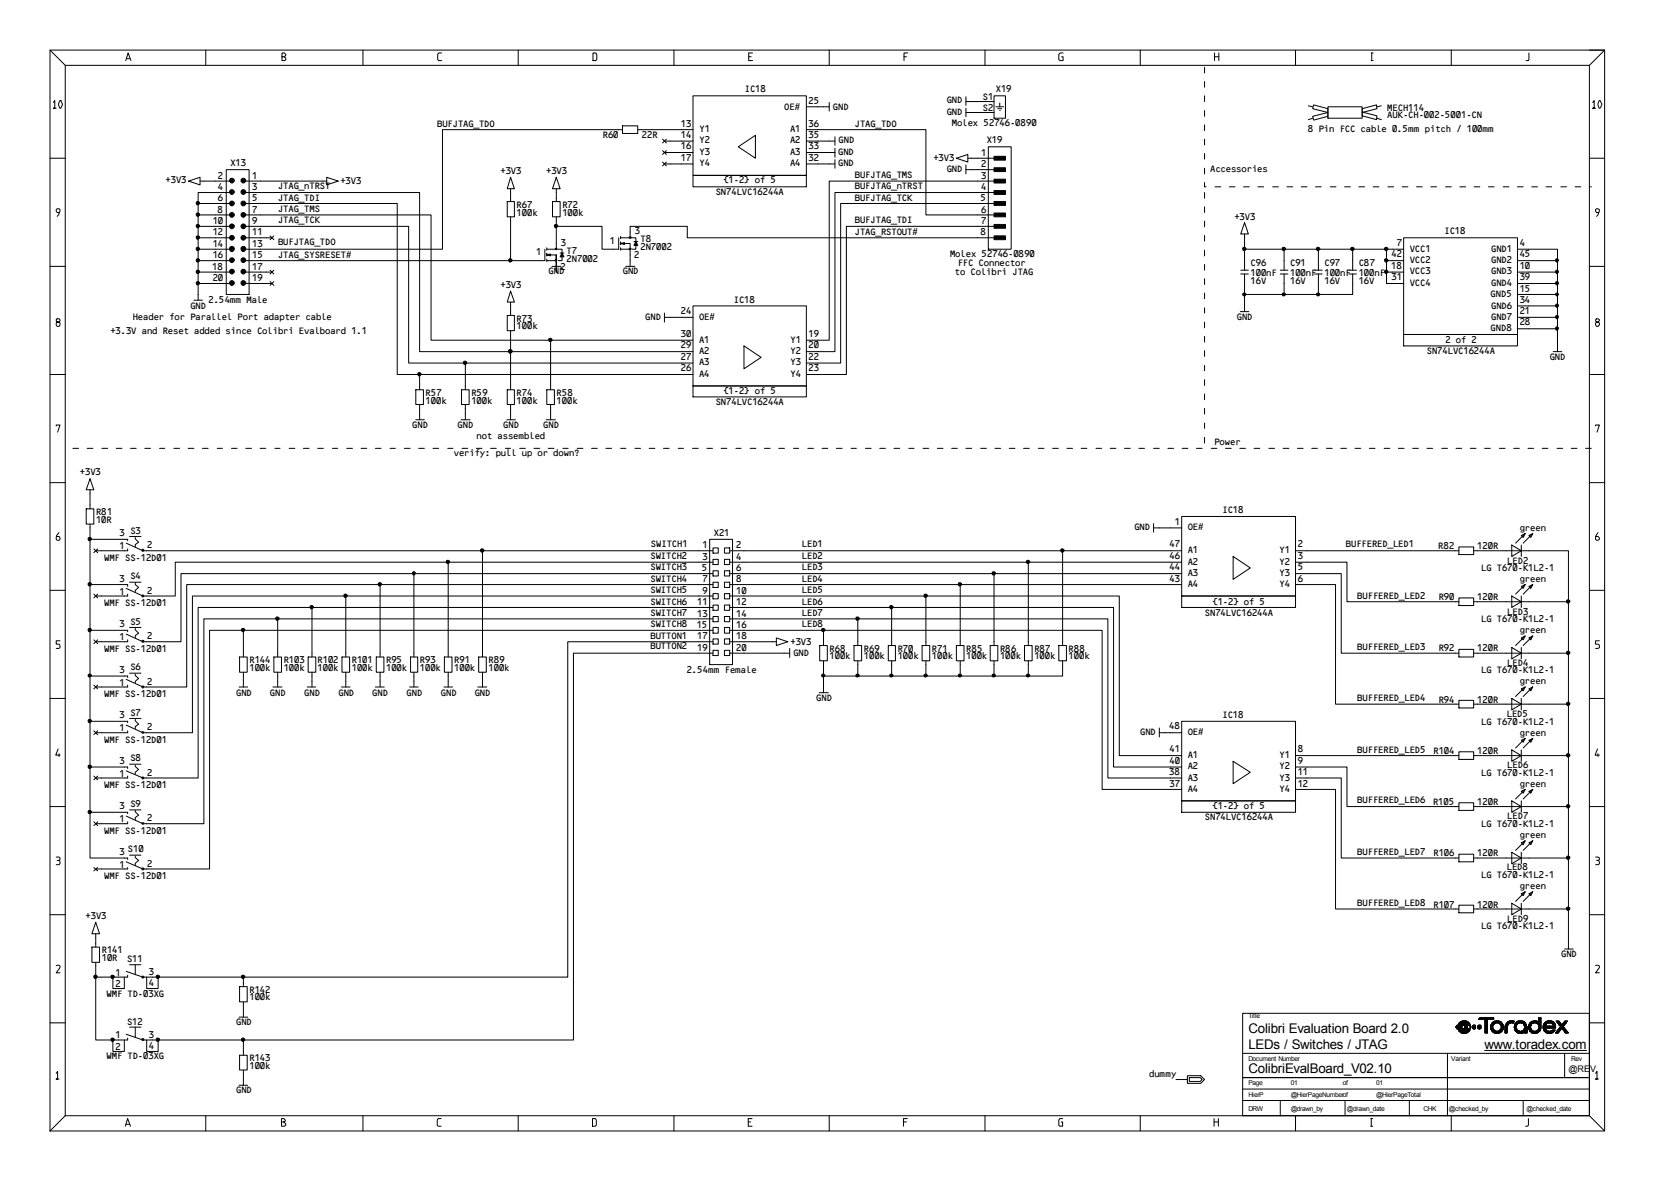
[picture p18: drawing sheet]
<svg xmlns="http://www.w3.org/2000/svg" width="297mm" height="210mm" viewBox="0 0 297 210" stroke-linecap="round" stroke-linejoin="round" font-family="sans-serif">
<defs><g id="words">
<g font-size="2.4">
<text x="221.9" y="183.7">Colibri Evaluation Board 2.0</text>
<text x="221.9" y="190.7">ColibriEvalBoard_V02.10</text>
<text x="221.9" y="186.4">LEDs / Switches / JTAG</text>
<text x="222" y="186.4">.</text>
<text x="263.9" y="186.5">www.toradex.com</text>
</g>
<g font-size="1.8">
<text x="132.3" y="16.4">IC18</text>
<text x="174.7" y="17.7">S1</text>
<text x="177" y="16.4">X19</text>
<text x="77.6" y="22.5">BUFJTAG_TDO</text>
<text x="121" y="22.5">13</text>
<text x="124.3" y="23.5">Y1</text>
<text x="139.4" y="19.5">OE#</text>
<text x="140.4" y="23.5">A1</text>
<text x="143.7" y="22.5">36</text>
<text x="143.7" y="18.5">25</text>
<text x="148" y="19.5">GND</text>
<text x="151.9" y="22.5">JTAG_TDO</text>
<text x="168.2" y="18.4">GND</text>
<text x="168.2" y="20.4">GND</text>
<text x="169.2" y="22.5">Molex 52746-0890</text>
<text x="174.7" y="19.7">S2</text>
<text x="232.4" y="23.5">8 Pin FCC cable 0.5mm pitch / 100mm</text>
<text x="246.5" y="19.7">MECH114</text>
<text x="246.5" y="21">AUK-CH-002-5001-CN</text>
<text x="40.9" y="29.5">X13</text>
<text x="107.1" y="24.5">R60</text>
<text x="114" y="24.5">22R</text>
<text x="121" y="28.5">17</text>
<text x="121" y="26.5">16</text>
<text x="121" y="24.5">14</text>
<text x="124.3" y="29.6">Y4</text>
<text x="124.3" y="27.5">Y3</text>
<text x="124.3" y="25.5">Y2</text>
<text x="140.4" y="29.6">A4</text>
<text x="140.4" y="27.5">A3</text>
<text x="140.4" y="25.5">A2</text>
<text x="143.7" y="28.5">32</text>
<text x="143.7" y="26.5">33</text>
<text x="143.7" y="24.5">35</text>
<text x="148.9" y="27.5">GND</text>
<text x="148.9" y="29.6">GND</text>
<text x="149" y="25.5">GND</text>
<text x="165.9" y="28.5">+3V3</text>
<text x="174.3" y="27.7">1</text>
<text x="174.3" y="29.7">2</text>
<text x="175.3" y="25.5">X19</text>
<text x="29.4" y="32.6">+3V3</text>
<text x="38.7" y="31.8">2</text>
<text x="38.7" y="33.7">4</text>
<text x="38.7" y="35.7">6</text>
<text x="44.8" y="31.8">1</text>
<text x="44.8" y="33.7">3</text>
<text x="44.8" y="35.7">5</text>
<text x="49.4" y="33.6">JTAG_nTRST</text>
<text x="49.4" y="35.7">JTAG_TDI</text>
<text x="60.5" y="32.7">+3V3</text>
<text x="88.9" y="30.9">+3V3</text>
<text x="97" y="30.9">+3V3</text>
<text x="127.2" y="34.6">SN74LVC16244A</text>
<text x="128.5" y="32.6">{1-2} of 5</text>
<text x="151.9" y="33.6">BUFJTAG_nTRST</text>
<text x="151.9" y="35.7">BUFJTAG_TCK</text>
<text x="151.9" y="31.6">BUFJTAG_TMS</text>
<text x="168.2" y="30.5">GND</text>
<text x="174.2" y="35.7">5</text>
<text x="174.3" y="31.8">3</text>
<text x="174.3" y="33.7">4</text>
<text x="215.1" y="30.6">Accessories</text>
<text x="37.8" y="39.8">10</text>
<text x="37.8" y="41.8">12</text>
<text x="38.6" y="37.8">8</text>
<text x="44.8" y="37.8">7</text>
<text x="44.8" y="39.8">9</text>
<text x="44.8" y="41.8">11</text>
<text x="49.4" y="37.7">JTAG_TMS</text>
<text x="49.4" y="39.7">JTAG_TCK</text>
<text x="91.8" y="38.4">100k</text>
<text x="91.8" y="37">R67</text>
<text x="99.9" y="38.4">100k</text>
<text x="99.9" y="37">R72</text>
<text x="112.8" y="41.7">3</text>
<text x="151.9" y="39.7">BUFJTAG_TDI</text>
<text x="151.9" y="41.8">JTAG_RSTOUT#</text>
<text x="174.2" y="41.8">8</text>
<text x="174.3" y="37.8">6</text>
<text x="174.3" y="39.8">7</text>
<text x="219.4" y="39">+3V3</text>
<text x="256.7" y="41.7">IC18</text>
<text x="37.7" y="47.9">18</text>
<text x="37.8" y="43.9">14</text>
<text x="37.8" y="45.9">16</text>
<text x="44.8" y="43.9">13</text>
<text x="44.8" y="45.9">15</text>
<text x="44.8" y="47.9">17</text>
<text x="49.4" y="45.8">JTAG_SYSRESET#</text>
<text x="49.4" y="43.6">BUFJTAG_TDO</text>
<text x="95.2" y="45.3">1</text>
<text x="99.6" y="47.9">2</text>
<text x="99.7" y="43.7">3</text>
<text x="100.7" y="45.1">T7</text>
<text x="100.7" y="46.5">2N7002</text>
<text x="108.4" y="43.3">1</text>
<text x="112.7" y="45.9">2</text>
<text x="113.8" y="43">T8</text>
<text x="113.8" y="44.5">2N7002</text>
<text x="168.8" y="45.7">Molex 52746-0890</text>
<text x="170.2" y="47.3">FFC Connector</text>
<text x="222.2" y="47.3">C96</text>
<text x="229.3" y="47.3">C91</text>
<text x="235.4" y="47.3">C97</text>
<text x="241.5" y="47.3">C87</text>
<text x="247.2" y="47.8">18</text>
<text x="247.3" y="45.7">42</text>
<text x="248.2" y="43.7">7</text>
<text x="250.5" y="44.7">VCC1</text>
<text x="250.5" y="46.8">VCC2</text>
<text x="265" y="46.8">GND2</text>
<text x="265" y="44.7">GND1</text>
<text x="270.1" y="43.7">4</text>
<text x="270.1" y="45.7">45</text>
<text x="270.1" y="47.8">10</text>
<text x="37" y="53.9">2.54mm Male</text>
<text x="37.8" y="50">20</text>
<text x="44.8" y="50">19</text>
<text x="88.9" y="51.2">+3V3</text>
<text x="97.5" y="48.8">GND</text>
<text x="110.7" y="48.8">GND</text>
<text x="130.4" y="53.9">IC18</text>
<text x="169.7" y="48.9">to Colibri JTAG</text>
<text x="222.2" y="49">100nF</text>
<text x="222.2" y="50.4">16V</text>
<text x="229.3" y="49">100nF</text>
<text x="229.3" y="50.4">16V</text>
<text x="235.4" y="49">100nF</text>
<text x="235.4" y="50.4">16V</text>
<text x="241.5" y="49">100nF</text>
<text x="241.5" y="50.4">16V</text>
<text x="247.3" y="49.8">31</text>
<text x="250.5" y="50.8">VCC4</text>
<text x="250.5" y="48.8">VCC3</text>
<text x="264.9" y="52.8">GND5</text>
<text x="265" y="50.8">GND4</text>
<text x="265" y="48.8">GND3</text>
<text x="270.1" y="49.8">39</text>
<text x="270.1" y="51.8">15</text>
<text x="270.1" y="53.9">34</text>
<text x="19.6" y="59.4">+3.3V and Reset added since Colibri Evalboard 1.1</text>
<text x="23.5" y="56.8">Header for Parallel Port adapter cable</text>
<text x="33.8" y="54.9">GND</text>
<text x="91.8" y="58.5">100k</text>
<text x="91.8" y="57.2">R73</text>
<text x="114.6" y="56.8">GND</text>
<text x="121" y="59.9">30</text>
<text x="121" y="55.9">24</text>
<text x="124.2" y="56.8">OE#</text>
<text x="143.7" y="59.9">19</text>
<text x="219.8" y="56.8">GND</text>
<text x="264.9" y="58.9">GND8</text>
<text x="265" y="56.8">GND7</text>
<text x="265" y="54.9">GND6</text>
<text x="270.1" y="55.9">21</text>
<text x="270.1" y="57.8">28</text>
<text x="121" y="66">26</text>
<text x="121" y="63.9">27</text>
<text x="121" y="61.9">29</text>
<text x="124.2" y="65">A3</text>
<text x="124.2" y="62.9">A2</text>
<text x="124.2" y="60.9">A1</text>
<text x="140.5" y="65">Y3</text>
<text x="140.5" y="62.9">Y2</text>
<text x="140.5" y="60.9">Y1</text>
<text x="143.7" y="66">23</text>
<text x="143.7" y="63.9">22</text>
<text x="143.7" y="61.9">20</text>
<text x="253.6" y="62.9">SN74LVC16244A</text>
<text x="256.9" y="60.9">2 of 2</text>
<text x="275.4" y="63.9">GND</text>
<text x="75.6" y="71.7">100k</text>
<text x="75.6" y="70.4">R57</text>
<text x="83.7" y="71.7">100k</text>
<text x="83.7" y="70.4">R59</text>
<text x="91.8" y="71.7">100k</text>
<text x="91.8" y="70.4">R74</text>
<text x="98.9" y="71.7">100k</text>
<text x="98.9" y="70.4">R58</text>
<text x="124.2" y="67">A4</text>
<text x="128.5" y="70">{1-2} of 5</text>
<text x="140.5" y="67">Y4</text>
<text x="73.2" y="76">GND</text>
<text x="81.3" y="76">GND</text>
<text x="89.4" y="76">GND</text>
<text x="96.5" y="76">GND</text>
<text x="127.2" y="72.1">SN74LVC16244A</text>
<text x="80.6" y="81.1">verify: pull up or down?</text>
<text x="84.7" y="78.1">not assembled</text>
<text x="215.8" y="79.1">Power</text>
<text x="14.1" y="84.5">+3V3</text>
<text x="17" y="92.9">10R</text>
<text x="17" y="91.5">R81</text>
<text x="21.2" y="95.3">3 S3</text>
<text x="126.8" y="95.2">X21</text>
<text x="201.6" y="94.2">GND</text>
<text x="208.8" y="93.2">1</text>
<text x="211.1" y="94.2">OE#</text>
<text x="217.3" y="91.2">IC18</text>
<text x="270.1" y="94.3">green</text>
<text x="18.5" y="99.8">WMF SS-12D01</text>
<text x="21.2" y="97.6">1</text>
<text x="26.1" y="97.5">2</text>
<text x="115.6" y="101.4">SWITCH3</text>
<text x="115.6" y="99.3">SWITCH2</text>
<text x="115.7" y="97.3">SWITCH1</text>
<text x="124.7" y="101.4">5</text>
<text x="124.8" y="97.5">1</text>
<text x="124.8" y="99.5">3</text>
<text x="130.8" y="97.5">2</text>
<text x="130.8" y="99.5">4</text>
<text x="130.8" y="101.4">6</text>
<text x="142.5" y="101.4">LED3</text>
<text x="142.5" y="99.3">LED2</text>
<text x="142.5" y="97.3">LED1</text>
<text x="207.9" y="101.4">44</text>
<text x="207.9" y="99.3">46</text>
<text x="207.9" y="97.3">47</text>
<text x="211.1" y="100.3">A2</text>
<text x="211.1" y="98.3">A1</text>
<text x="227.4" y="100.3">Y2</text>
<text x="227.4" y="98.3">Y1</text>
<text x="230.6" y="101.4">5</text>
<text x="230.6" y="99.3">3</text>
<text x="230.6" y="97.3">2</text>
<text x="239.2" y="97.3">BUFFERED_LED1</text>
<text x="255.6" y="97.6">R82</text>
<text x="262.6" y="97.6">120R</text>
<text x="263.2" y="101.4">LG T670-K1L2-1</text>
<text x="267.9" y="100.2">LED2</text>
<text x="18.5" y="107.8">WMF SS-12D01</text>
<text x="21.2" y="103.4">3 S4</text>
<text x="21.2" y="105.7">1</text>
<text x="26.1" y="105.5">2</text>
<text x="115.6" y="103.4">SWITCH4</text>
<text x="115.6" y="105.4">SWITCH5</text>
<text x="115.6" y="107.5">SWITCH6</text>
<text x="123.9" y="107.5">11</text>
<text x="124.8" y="103.5">7</text>
<text x="124.8" y="105.5">9</text>
<text x="130.8" y="103.5">8</text>
<text x="130.8" y="105.5">10</text>
<text x="130.8" y="107.5">12</text>
<text x="142.5" y="107.5">LED6</text>
<text x="142.5" y="105.4">LED5</text>
<text x="142.5" y="103.4">LED4</text>
<text x="207.9" y="103.4">43</text>
<text x="211.1" y="104.4">A4</text>
<text x="211.1" y="102.4">A3</text>
<text x="215.5" y="107.5">{1-2} of 5</text>
<text x="227.4" y="104.4">Y4</text>
<text x="227.4" y="102.4">Y3</text>
<text x="230.6" y="103.4">6</text>
<text x="241.2" y="106.4">BUFFERED_LED2</text>
<text x="255.7" y="106.7">R90</text>
<text x="262.6" y="106.7">120R</text>
<text x="270.1" y="103.5">green</text>
<text x="21.2" y="111.4">3 S5</text>
<text x="21.2" y="113.7">1</text>
<text x="26.1" y="113.6">2</text>
<text x="115.6" y="109.4">SWITCH7</text>
<text x="115.6" y="111.4">SWITCH8</text>
<text x="115.6" y="113.6">BUTTON1</text>
<text x="123.8" y="111.6">15</text>
<text x="123.9" y="109.6">13</text>
<text x="123.9" y="113.6">17</text>
<text x="130.8" y="109.6">14</text>
<text x="130.8" y="111.6">16</text>
<text x="130.8" y="113.6">18</text>
<text x="142.5" y="111.4">LED8</text>
<text x="142.5" y="109.4">LED7</text>
<text x="214.1" y="109.4">SN74LVC16244A</text>
<text x="263.2" y="110.6">LG T670-K1L2-1</text>
<text x="267.9" y="109.2">LED3</text>
<text x="270.1" y="112.5">green</text>
<text x="18.5" y="115.9">WMF SS-12D01</text>
<text x="21.2" y="119.6">3 S6</text>
<text x="44.3" y="119.2">100k</text>
<text x="44.3" y="117.9">R144</text>
<text x="50.4" y="119.2">100k</text>
<text x="50.4" y="117.9">R103</text>
<text x="56.4" y="119.2">100k</text>
<text x="56.4" y="117.9">R102</text>
<text x="62.5" y="119.2">100k</text>
<text x="62.5" y="117.9">R101</text>
<text x="68.6" y="119.2">100k</text>
<text x="68.6" y="117.9">R95</text>
<text x="74.6" y="119.2">100k</text>
<text x="74.6" y="117.9">R93</text>
<text x="80.7" y="119.2">100k</text>
<text x="80.7" y="117.9">R91</text>
<text x="86.8" y="117.9">R89</text>
<text x="86.8" y="119.2">100k</text>
<text x="115.6" y="115.4">BUTTON2</text>
<text x="122" y="119.6">2.54mm Female</text>
<text x="123.9" y="115.7">19</text>
<text x="130.8" y="115.7">20</text>
<text x="140.5" y="114.7">+3V3</text>
<text x="141" y="116.5">GND</text>
<text x="147.4" y="117.2">100k</text>
<text x="147.4" y="115.8">R68</text>
<text x="153.5" y="117.2">100k</text>
<text x="153.5" y="115.8">R69</text>
<text x="159.5" y="117.2">100k</text>
<text x="159.5" y="115.8">R70</text>
<text x="165.6" y="117.2">100k</text>
<text x="165.6" y="115.8">R71</text>
<text x="171.7" y="115.8">R85</text>
<text x="171.7" y="117.2">100k</text>
<text x="177.7" y="115.8">R86</text>
<text x="177.7" y="117.2">100k</text>
<text x="183.8" y="115.8">R87</text>
<text x="183.8" y="117.2">100k</text>
<text x="189.9" y="115.8">R88</text>
<text x="189.9" y="117.2">100k</text>
<text x="241.2" y="115.5">BUFFERED_LED3</text>
<text x="255.7" y="115.8">R92</text>
<text x="262.6" y="115.8">120R</text>
<text x="263.2" y="119.6">LG T670-K1L2-1</text>
<text x="267.9" y="118.3">LED4</text>
<text x="18.5" y="124">WMF SS-12D01</text>
<text x="21.2" y="121.8">1</text>
<text x="26.1" y="121.7">2</text>
<text x="41.9" y="123.6">GND</text>
<text x="47.9" y="123.6">GND</text>
<text x="54" y="123.6">GND</text>
<text x="60.1" y="123.6">GND</text>
<text x="66.1" y="123.6">GND</text>
<text x="72.2" y="123.6">GND</text>
<text x="78.3" y="123.6">GND</text>
<text x="84.3" y="123.6">GND</text>
<text x="145" y="124.6">GND</text>
<text x="241.2" y="124.6">BUFFERED_LED4</text>
<text x="255.7" y="124.9">R94</text>
<text x="262.6" y="124.9">120R</text>
<text x="270.1" y="121.6">green</text>
<text x="21.2" y="127.6">3 S7</text>
<text x="21.2" y="129.9">1</text>
<text x="26.1" y="129.8">2</text>
<text x="202.6" y="130.6">GND</text>
<text x="207.8" y="129.6">48</text>
<text x="211.1" y="130.7">OE#</text>
<text x="217.3" y="127.6">IC18</text>
<text x="263.2" y="128.8">LG T670-K1L2-1</text>
<text x="267.8" y="127.4">LED5</text>
<text x="270.1" y="130.7">green</text>
<text x="18.5" y="132.1">WMF SS-12D01</text>
<text x="21.2" y="135.7">3 S8</text>
<text x="26.1" y="137.9">2</text>
<text x="207.8" y="137.8">38</text>
<text x="207.9" y="135.7">40</text>
<text x="207.9" y="133.7">41</text>
<text x="211.1" y="136.8">A2</text>
<text x="211.1" y="134.7">A1</text>
<text x="227.4" y="136.8">Y2</text>
<text x="227.4" y="134.7">Y1</text>
<text x="230.6" y="137.8">11</text>
<text x="230.6" y="135.7">9</text>
<text x="230.6" y="133.7">8</text>
<text x="241.2" y="133.8">BUFFERED_LED5</text>
<text x="254.8" y="134">R104</text>
<text x="262.6" y="134">120R</text>
<text x="263.2" y="137.9">LG T670-K1L2-1</text>
<text x="267.9" y="136.5">LED6</text>
<text x="18.5" y="140.1">WMF SS-12D01</text>
<text x="21.2" y="143.8">3 S9</text>
<text x="21.2" y="138">1</text>
<text x="207.9" y="139.8">37</text>
<text x="211.1" y="140.8">A4</text>
<text x="211.1" y="138.8">A3</text>
<text x="215.5" y="143.8">{1-2} of 5</text>
<text x="227.4" y="140.8">Y4</text>
<text x="227.4" y="138.8">Y3</text>
<text x="230.6" y="139.8">12</text>
<text x="241.2" y="142.8">BUFFERED_LED6 R105</text>
<text x="262.6" y="143.1">120R</text>
<text x="270.1" y="139.8">green</text>
<text x="18.5" y="148.3">WMF SS-12D01</text>
<text x="21.2" y="146.1">1</text>
<text x="26.1" y="146">2</text>
<text x="214.1" y="145.8">SN74LVC16244A</text>
<text x="263.2" y="147">LG T670-K1L2-1</text>
<text x="267.9" y="145.6">LED7</text>
<text x="270.1" y="148.9">green</text>
<text x="21.2" y="151.9">3 S10</text>
<text x="21.2" y="154.2">1</text>
<text x="26.1" y="154">2</text>
<text x="241.2" y="152">BUFFERED_LED7</text>
<text x="254.8" y="152.2">R106</text>
<text x="262.6" y="152.2">120R</text>
<text x="267.8" y="154.7">LED8</text>
<text x="18.5" y="156.3">WMF SS-12D01</text>
<text x="241.2" y="161">BUFFERED_LED8</text>
<text x="254.8" y="161.3">R107</text>
<text x="262.6" y="161.3">120R</text>
<text x="263.2" y="156.1">LG T670-K1L2-1</text>
<text x="270.1" y="158">green</text>
<text x="15.2" y="163.3">+3V3</text>
<text x="263.2" y="165.2">LG T670-K1L2-1</text>
<text x="267.9" y="163.8">LED9</text>
<text x="18" y="170.8">10R</text>
<text x="18" y="169.4">R141</text>
<text x="20.5" y="173.4">1</text>
<text x="22.5" y="171">S11</text>
<text x="26.4" y="173.2">3</text>
<text x="277.5" y="170.1">GND</text>
<text x="18.9" y="177.1">WMF TD-03XG</text>
<text x="20.5" y="175.4">2</text>
<text x="26.4" y="175.3">4</text>
<text x="44.3" y="177.8">100k</text>
<text x="44.3" y="176.5">R142</text>
<text x="20.5" y="184.5">1</text>
<text x="22.5" y="182.1">S12</text>
<text x="26.4" y="184.4">3</text>
<text x="41.9" y="182.2">GND</text>
<text x="18.9" y="188.2">WMF TD-03XG</text>
<text x="20.5" y="186.5">2</text>
<text x="26.4" y="186.4">4</text>
<text x="44.3" y="190">100k</text>
<text x="44.3" y="188.7">R143</text>
<text x="204.2" y="191.4">dummy</text>
<text x="41.9" y="194.3">GND</text>
</g>
<text font-size="1.6" x="278.8" y="190.5">@REV</text>
<g font-size="1.2">
<text x="221.9" y="180.9">Title</text>
<text x="221.9" y="188.7">Document Number</text>
<text x="258" y="188.7">Variant</text>
<text x="279.3" y="188.7">Rev</text>
<text x="221.9" y="192.8">Page</text>
<text x="221.9" y="194.9">HierP</text>
<text x="221.9" y="197.5">DRW</text>
<text x="229.4" y="197.5">@drawn_by</text>
<text x="229.4" y="194.9">@HierPageNumberof</text>
<text x="229.4" y="192.8">01</text>
<text x="238.7" y="192.8">of</text>
<text x="239.4" y="197.5">@drawn_date</text>
<text x="244.6" y="194.9">@HierPageTotal</text>
<text x="244.6" y="192.8">01</text>
<text x="253.1" y="197.5">CHK</text>
<text x="257.6" y="197.5">@checked_by</text>
<text x="271.4" y="197.5">@checked_date</text>
</g>
</g></defs>
<g fill="none" stroke="#000" stroke-width=".18">
<path d="M8.9 8.9h276.3v192.1h-276.3zM8.9 8.9l2.7 2.7M9.5 18.2l.2-.3v1.3h-.2h.5M10.6 18l.2-.1 .3 .6-.3 .7h-.1a1.05 1.05 0 0 1-.1-1.2zM11.6 11.6h270.9v186.7h-270.9zM22.4 10.8l.4-1.4 .5 1.4M22.5 10.4h.5M36.6 8.9v2.7M50.1 10.1h.4l.3-.3-.3-.4h-.4v1.4h.5l.2-.2v-.3l-.3-.2M64.5 8.9v2.7M78.5 9.4h-.5l-.2 .3v.9l.2 .2h.5M92.1 8.9v2.7"/>
<path d="M105.4 9.4h.5l.2 .3v.9l-.2 .2h-.5zM119.8 8.9v2.7M123.2 17h20.1v14.2h-20.1zM133.1 10.1h.4M133.8 9.4h-.7v1.4h.7M143.3 19h4.1M147.4 8.9v2.7M147.4 18.2v1.5M160.7 10.1h.4M161.4 9.4h-.7v1.4M171.7 17.2v1.5M171.7 19.2v1.6"/>
<path d="M171.7 18h5M171.7 20h5M175.1 8.9v2.7M176.7 17h2v4h-2zM177 19h1.4M177.4 19.3h.7M177.7 18.3v.7M177.7 19.7h.1M189 9.4h-.5l-.3 .3v.9l.3 .2h.5v-.7h-.3M202.7 8.9v2.7M214.1 12v1M214.1 14.5v1"/>
<path d="M214.1 17v1M214.1 19.7v1M215.9 9.4v1.4M215.9 10.1h.8M216.7 9.4v1.4M230.3 8.9v2.7M232.6 18.8l.7 .2M233.5 18.6l2.6 .7v.7l-2.8-.7zM236.1 19h6v2h-6zM242.1 19.3l2.6-.7 .1 .7-2.7 .7zM242.1 19.9l2.7 .7-.1 .7-2.6-.7zM243.8 10.8h.3"/>
<path d="M243.8 9.4h.3M243.8 9.4v1.4M245.5 18.8l-.7 .2M258 8.9v2.7M271.8 9.4v1.2l-.1 .2h-.4M282.5 8.9h2.7l-2.7 2.7M283.1 18.2l.3-.3v1.3h-.3h.5M284.2 18h.3l.2 .5-.2 .6-.2 .1a1.05 1.05 0 0 1-.1-1.2zM8.9 28.1h2.7M10.5 37.8h-.3l-.2-.3v-.2l.2-.2h.3a.82 .82 0 0 1-.1 1.1l-.2 .3M33.5 32.2l2.1-.7v1.4zM35.2 36.2h6"/>
<path d="M35.2 38.2h6M35.6 32.2h5.6M40.2 30.2h4.1v22.1h-4.1zM41.2 34.2h-6v19.2M43.3 36.2h27.3v30.4h52.6M43.3 34.2h31.3v28.3h48.6M43.3 38.2h33.3v22.3h46.6M43.3 32.2h14.8M58.1 31.5l2 .7-2 .7zM90.2 35.8h1.2v2.7h-1.2zM90.8 31.5l.6 2h-1.2zM90.8 33.5v2.3"/>
<path d="M90.8 38.5v7.8M98.2 35.8h1.4v2.7h-1.4zM98.9 31.5l.7 2h-1.4zM98.9 38.5v5.8h-1.7M98.9 33.5v2.3M110.7 22.4h2.7v1.3h-2.7zM110.7 23h-32v21.3h-35.4M113.4 23h9.8M117.8 24.7l.6 .7M117.8 26.8l.6 .6M117.8 28.8l.6 .7M118.1 25.1h5.1"/>
<path d="M118.1 27.1h5.1M118.1 29.1h5.1M118.4 28.8l-.6 .7M118.4 24.7l-.6 .7M118.4 26.8l-.6 .6M123.2 31.2h20.1v2h-20.1zM131.2 26.1l3.1-2v4zM143.3 23h21.3v15.2h13M143.3 25.1h5.1M143.3 27.1h5.1M143.3 29.1h5.1M148.4 24.3v1.5"/>
<path d="M148.4 26.3v1.7M148.4 28.4v1.5M170 28.1l2-.7v1.4zM171.7 29.3v1.6M171.7 30.2h5.9M172 28.1h5.6M175.7 26.1h4v18.2h-4zM177.6 32.2h-30.2v28.3h-4.1M177.6 36.2h-28.2v28.3h-6.1M177.6 34.2h-29.2v28.3h-5.1M214.1 22.2v1M214.1 24.7v1.1"/>
<path d="M214.1 27.3v1M214.1 29.9v1M214.1 32.4v.8h.3M214.1 34.2v1M214.1 36.8v1M214.1 39.3v1M216 33.2h1M218.5 33.2h1M221.1 33.2h1M221.2 39.6l.7 2h-1.3zM223.6 33.2h1M226.2 33.2h1"/>
<path d="M228.8 33.2h1M231.3 33.2h1M233.3 20.7l2.8-.7v.7l-2.6 .7zM233.3 21l-.7 .3M233.8 33.2h1.1M236.5 33.2h1M239 33.2h1M241.6 33.2h1M244.1 33.2h1M244.8 21l.7 .3M246.7 33.2h1M249.3 33.2h1"/>
<path d="M251.8 33.2h1M254.3 33.2h1.1M257 33.2h1M259.5 33.2h1M262 33.2h1.1M264.6 33.2h1M267.2 33.2h1M269.7 33.2h1.1M272.3 33.2h1M274.8 33.2h1M277.5 33.2h1M280 33.2h1"/>
<path d="M282.5 28.1h2.7M282.5 33.2h.4M284.1 37.8h-.3l-.2-.3v-.2l.2-.2 .5 .2-.2 .9-.3 .3M8.9 47.3h2.7M10 56.8l.2 .4h.3l.2 .2v.4l-.2 .2h-.3l-.2-.2v-.4l.2-.2h.3l.2-.4-.2-.1h-.3zM34.5 53.4h1.5M35.2 46.3h6M35.2 44.3h6M35.2 48.4h6M35.2 50.4h6M35.2 40.2h6M35.2 42.3h6"/>
<path d="M43.3 40.2h29.3v24.3h50.6M43.3 48.4h5M43.3 50.4h5M43.3 42.3h5M48 48l.7 .7M48 50.1l.7 .6M48 41.9l.7 .7M48.7 48l-.7 .7M48.7 50.1l-.7 .6M48.7 41.9l-.7 .7M90.2 56.1h1.2v2.7h-1.2zM90.8 51.7l.6 2h-1.2z"/>
<path d="M90.8 53.7v2.4M90.8 58.8v10.5M96.9 44.3v2h-53.6M97.2 46.3h1.7v1M97.2 44v.5M97.2 45.1v.4M97.2 46.1v.4M97.9 45.3h1v1M98.1 47.3h1.6M98.7 46.1h.2v.3h-.2zM98.7 44.1h.2v.2h-.2zM98.9 44.3h1v2h-.7"/>
<path d="M98.9 46.3v-1v3.1v-1.1M98.9 40.2h8.1v4.1h3v-2M98.9 46.3v1M99.6 45h.6M110.3 42.3h1.7v-2.1h10.2v2.1h55.4M110.3 44.3h1.7v3M110.3 42v.4M110.3 43v.4M110.3 44v.5M111 43.3h1v1M111.3 47.3h1.6M111.9 44.1h.2v.2h-.2z"/>
<path d="M111.9 42.1h.2v.2h-.2zM112 42.3h1v2h-.6M112.7 42.9h.7M118.1 55.6v1.6M118.1 56.4h5.1M123.2 54.4h20.1v14.2h-20.1zM177.6 40.2h-27.1v26.4h-7.2M214.1 41.8v1.1M214.1 44.5v1M214.1 47v1M214.1 49.5v1.1M214.1 52.1v1"/>
<path d="M214.1 54.7v.9M214.1 57.2v1.1M214.1 59.8v1M220.5 55.4h1.5M220.6 48h1.3M220.6 48.7h1.3M221.2 48.7v3.6h19.3v-3.6M221.2 41.6v6.4M221.2 52.3v3.1M221.2 44.3h28.3M227.6 48h1.3M227.6 48.7h1.3"/>
<path d="M228.3 44.3v3.7M228.3 48.7v3.6M233.7 48h1.3M233.7 48.7h1.3M234.4 44.3v3.7M234.4 48.7v3.6M239.8 48h1.3M239.8 48.7h1.3M240.5 44.3v3.7M246.5 44.3v6.1h3M246.5 46.3h3M246.5 48.4h3"/>
<path d="M249.5 59.5h20.2v2h-20.2zM249.5 42.3h20.2v17.2h-20.2zM269.7 44.3h7.2v18.2M269.7 56.4h7.2M269.7 46.3h7.2M269.7 48.4h7.2M269.7 50.4h7.2M269.7 58.4h7.2M269.7 54.4h7.2M269.7 52.3h7.2M282.5 47.3h2.7M283.8 56.7l-.2 .1 .2 .4 .5 .2v.4l-.2 .2h-.3l-.2-.2v-.4l.2-.2h.3l.2-.4z"/>
<path d="M8.9 66.6h2.7M10 75.7v-.2h.7l-.5 1.3M13 79.7h1M15.5 79.7h1M18.1 79.7h1M20.7 79.7h1M23.2 79.7h1M25.7 79.7h1.1M28.4 79.7h.9M30.9 79.7h1M33.4 79.7h1.1M36 79.7h1"/>
<path d="M38.6 79.7h.9M41.1 79.7h1.1M43.7 79.7h1M46.2 79.7h1M48.9 79.7h.9M51.4 79.7h1M53.9 79.7h1M56.5 79.7h1M59.1 79.7h.9M61.6 79.7h1.1M64.2 79.7h1M66.7 79.7h1"/>
<path d="M69.3 79.7h1M71.9 79.7h1M73.9 69.3h1.4v2.6h-1.4zM73.9 74.6h1.5M74.4 79.7h1M74.6 66.6v2.7M74.6 71.9v2.7M77 79.7h1M79.6 79.7h.9M82 74.6h1.6M82 69.3h1.4v2.6h-1.4zM82.1 79.7h1"/>
<path d="M82.7 64.5v4.8M82.7 71.9v2.7M84.7 79.7h1M87.2 79.7h1M89.8 79.7h1M90.1 74.6h1.5M90.2 69.3h1.2v2.6h-1.2zM90.8 71.9v2.7M92.4 79.7h1M94.9 79.7h1M97.1 74.6h1.6M97.2 69.3h1.4v2.6h-1.4z"/>
<path d="M97.5 79.7h1M97.9 60.5v8.8M97.9 71.9v2.7M100.1 79.7h.9M102.6 79.7h1M105.2 79.7h1M107.7 79.7h1M110.3 79.7h1M112.9 79.7h1M115.4 79.7h1M117.9 79.7h1.1M120.6 79.7h.9"/>
<path d="M123.1 79.7h1M123.2 68.6h20.1v1.9h-20.1zM125.6 79.7h1.1M128.2 79.7h1M130.8 79.7h.9M132.2 61.5l3.1 2-3.1 2zM133.3 79.7h1.1M135.9 79.7h1M138.4 79.7h1M141.1 79.7h.9M143.6 79.7h1M146.1 79.7h1.1"/>
<path d="M148.7 79.7h1M151.3 79.7h.9M153.8 79.7h1.1M156.4 79.7h1M158.9 79.7h1M161.5 79.7h1M164.1 79.7h1M166.6 79.7h1M169.2 79.7h1M171.7 79.7h1M174.3 79.7h1M176.9 79.7h1"/>
<path d="M179.4 79.7h1M181.9 79.7h1.1M184.6 79.7h1M187.1 79.7h1M189.7 79.7h1M192.2 79.7h1M194.8 79.7h1M197.4 79.7h1M199.9 79.7h1M202.4 79.7h1.1M205.1 79.7h1M207.6 79.7h1"/>
<path d="M210.1 79.7h1.1M212.7 79.7h1M214.1 62.3v1M214.1 65v.9M214.1 67.5v1M214.1 70v1M214.1 72.6v1M214.1 75.2v.9M214.1 77.7v1.1M215.3 79.7h1M217.8 79.7h1.1M220.4 79.7h1"/>
<path d="M222.9 79.7h1M225.6 79.7h1M228.1 79.7h1M230.6 79.7h1M233.2 79.7h1M235.8 79.7h1M238.3 79.7h1.1M240.9 79.7h1M243.4 79.7h1M246 79.7h1.1M248.6 79.7h1M251.1 79.7h1"/>
<path d="M253.7 79.7h1M256.3 79.7h1M258.8 79.7h1M261.4 79.7h1M263.9 79.7h1M266.5 79.7h1M269.1 79.7h1M271.6 79.7h1M274.2 79.7h1M276.1 62.5h1.5M276.8 79.7h1M279.3 79.7h1"/>
<path d="M281.9 79.7h1M282.5 66.6h2.7M283.6 75.7v-.2h.7l-.4 1.3M8.9 85.8h2.7M10.5 94.7a.98 .98 0 0 0-.3 1.3h.3l.2-.1v-.3l-.2-.3h-.4M15.3 90.4h1.4v2.7h-1.4zM16 85.1l.7 2h-1.4zM16 93.1v59.4h6.7v.3M16 87.1v3.3M16 95.9h6.7v.2M16.7 97.6l.7 .6M17.4 97.6l-.7 .6"/>
<path d="M22.4 96.5l3 1.4h101.3M22.7 97.6v.3h-5.7M23 95.3h2.1M24 95.5v.3l.6 .6-.6 .4v.4M25.3 97.7h.2v.2h-.2zM79.7 99.9v16.9M85.8 97.9v18.9M126.2 95.9h4v22.2h-4zM126.7 97.4h1v.9h-1zM126.7 99.4h1v.9h-1zM126.7 99.9h-95.5v6h-5.8l-3-1.3M128.8 97.4h.9v.9h-.9z"/>
<path d="M128.8 99.4h.9v.9h-.9zM129.7 97.9h80.4M129.7 99.9h80.4M182.8 99.9v14.8M188.9 97.9v16.8M205.1 93.1v1.5M205.1 93.8h5M210.1 91.8h20.2v14.1h-20.2zM219.2 98.9l3 2-3 2.1zM230.3 99.9h9.1v7h19.9M230.3 97.9h29M259.3 97.2h2.7v1.4h-2.7z"/>
<path d="M262 97.9h16.8v70.8M268.7 96.9l1.7 1-1.7 1zM270.4 95.2l.7-.4-.3 .7zM270.4 96.9v2M271.1 94.8l-1.7 1.7M271.8 95.2l.7-.4-.4 .7zM272.5 94.8l-1.7 1.7M282.5 85.8h2.7M284.1 94.7a1.41 1.41 0 0 0-.5 1.2l.2 .1 .5-.1v-.3l-.2-.3h-.4M8.9 104.9h2.7M10.7 113.9h-.7v.6h.5l.2 .2v.4l-.2 .1h-.5M16 103.9h6.7v.3"/>
<path d="M16 112h6.7v.3M16.7 105.6l.7 .7M16.7 113.7l.7 .7M17.4 105.6l-.7 .7M17.4 113.7l-.7 .7M22.7 105.6v.3h-5.7M22.7 113.7v.4h-5.7M23 111.5h2.1M23 103.5h2.1M23 119.6h2.1M24 111.7v.2l.6 .6-.6 .5v.4M24 103.6v.3l.6 .5-.6 .5v.4"/>
<path d="M24 119.8v.3l.6 .5-.6 .5v.3M25.3 113.8h.2v.3h-.2zM25.3 105.8h.2v.2h-.2zM42.6 116.8h1.3v2.7h-1.3zM43.3 112v4.8M43.3 119.5v2.6M48.7 116.8h1.3v2.7h-1.3zM49.4 110v6.8M49.4 119.5v2.6M54.8 116.8h1.3v2.7h-1.3zM55.5 108v8.8M55.5 119.5v2.6"/>
<path d="M60.8 116.8h1.3v2.7h-1.3zM61.5 105.9v10.9M61.5 119.5v2.6M66.9 116.8h1.3v2.7h-1.3zM67.6 103.9v12.9M67.6 119.5v2.6M73 116.8h1.3v2.7h-1.3zM73.6 102v14.8M73.6 119.5v2.6M79 116.8h1.3v2.7h-1.3zM79.7 119.5v2.6M85.1 116.8h1.3v2.7h-1.3z"/>
<path d="M85.8 119.5v2.6M126.7 101.4h1v1h-1zM126.7 103.5h1v.9h-1zM126.7 105.5h1v.9h-1zM126.7 107.5h1v1h-1zM126.7 109.6h1v.9h-1zM126.7 111.5h1v1h-1zM126.7 113.6h1v.9h-1zM126.7 115.6h1v.9h-1zM126.7 116.1h-24.8v68.7h-76.5l-3-1M126.7 114.1h-25.8v59.6h-75.5l-3-1.1M126.7 112h-89.4v42.4h-11.9l-3-1.2"/>
<path d="M126.7 110h-90.5v36.4h-10.8l-3-1.4M126.7 108h-91.5v30.3h-9.8l-3-1.3M126.7 105.9h-92.5v24.3h-8.8l-3-1.3M126.7 103.9h-93.5v18.2h-7.8l-3-1.4M126.7 102h-94.5v12.1h-6.8l-3-1.4M128.8 101.4h.9v1h-.9zM128.8 103.5h.9v.9h-.9zM128.8 105.5h.9v.9h-.9zM128.8 107.5h.9v1h-.9zM128.8 109.6h.9v.9h-.9zM128.8 111.5h.9v1h-.9zM128.8 113.6h.9v.9h-.9z"/>
<path d="M128.8 115.6h.9v.9h-.9zM129.7 105.9h69.3v28.4h11.1M129.7 108h68.3v28.3h12.1M129.7 110h67.2v28.3h13.2M129.7 112h66.2v28.3h14.2M129.7 114.1h8.3M129.7 116.1h10.7M129.7 103.9h80.4M129.7 102h80.4M138 113.4l2 .7-2 .6zM140.4 115.2v1.7M145.7 114.7h1.4v2.7h-1.4z"/>
<path d="M146.4 112v2.7M146.4 117.4v5.7M151.8 114.7h1.4v2.7h-1.4zM152.5 110v4.7M152.5 117.4v2.8M157.9 114.7h1.3v2.7h-1.3zM158.5 108v6.7M158.5 117.4v2.8M163.9 114.7h1.4v2.7h-1.4zM164.6 105.9v8.8M164.6 117.4v2.8M170 114.7h1.4v2.7h-1.4z"/>
<path d="M170.7 103.9v10.8M170.7 117.4v2.8M176 114.7h1.4v2.7h-1.4zM176.7 102v12.7M176.7 117.4v2.8M182.1 114.7h1.4v2.7h-1.4zM182.8 117.4v2.8M188.2 114.7h1.4v2.7h-1.4zM188.9 117.4v2.8h-42.5M210.1 105.9h20.2v2.1h-20.2zM230.3 103.9h7.1v21.3h21.9M230.3 102h8.1v14.1h20.9"/>
<path d="M259.3 115.4h2.7v1.4h-2.7zM259.3 106.3h2.7v1.3h-2.7zM262 116.1h16.8M262 106.9h16.8M268.7 115.1l1.7 1-1.7 1zM268.7 105.9l1.7 1-1.7 1.1zM270.4 113.4l.7-.4-.3 .7zM270.4 104.2l.7-.3-.3 .7zM270.4 105.9v2.1M270.4 115.1v2M271.1 113l-1.7 1.7M271.1 103.9l-1.7 1.7"/>
<path d="M271.8 113.4l.7-.4-.4 .7zM271.8 104.2l.7-.3-.4 .7zM272.5 113l-1.7 1.7M272.5 103.9l-1.7 1.7M282.5 104.9h2.7M284.3 113.9h-.7v.6h.5l.2 .2-.1 .5h-.6M8.9 124.1h2.7M10.3 133.1l-.4 1.1h.8M10.5 134v.5M16 120.2h6.7v.2M16 128.2h6.7v.3M16 136.3h6.7v.3"/>
<path d="M16.7 121.8l.7 .6M16.7 129.9l.7 .7M16.7 137.9l.7 .7M17.4 121.8l-.7 .6M17.4 129.9l-.7 .7M17.4 137.9l-.7 .7M22.7 121.8v.3h-5.7M22.7 129.9v.3h-5.7M22.7 137.9v.4h-5.7M23 127.7h2.1M23 135.8h2.1M24 127.9v.2l.6 .6-.6 .4v.5"/>
<path d="M24 136v.2l.6 .6-.6 .5v.3M25.3 122h.2v.2h-.2zM25.3 130.1h.3l-.2 .2h-.1zM25.3 138.1h.2v.3h-.2zM42.5 122.1h1.5M48.5 122.1h1.6M54.6 122.1h1.5M60.7 122.1h1.5M66.7 122.1h1.6M72.8 122.1h1.5M78.9 122.1h1.5M84.9 122.1h1.6"/>
<path d="M145.6 123.1h1.6M206.1 130.2h4M206.1 129.4v1.6M210.1 128.2h20.2v14.1h-20.2zM219.2 135.3l3 2-3 2zM230.3 138.3h8.1v14.2h20.9M230.3 136.3h9.1v7.1h19.9M230.3 134.3h29M259.3 133.6h2.7v1.4h-2.7zM259.3 124.5h2.7v1.3h-2.7zM262 134.3h16.8M262 125.2h16.8"/>
<path d="M268.7 133.3l1.7 1-1.7 1zM268.7 124.1l1.7 1.1-1.7 1zM270.4 131.6l.7-.4-.3 .7zM270.4 122.4l.7-.3-.3 .7zM270.4 124.1v2.1M270.4 133.3v2M271.1 131.2l-1.7 1.7M271.1 122.1l-1.7 1.7M271.8 131.6l.7-.4-.4 .7zM271.8 122.4l.7-.3-.4 .7zM272.5 131.2l-1.7 1.7M272.5 122.1l-1.7 1.7"/>
<path d="M282.5 124.1h2.7M284 133.1l-.5 1.1h.8M284.1 134v.5M8.9 143.4h2.7M10 152.3h.5l.2 .2v.3l-.2 .1M10.2 152.9l.4 .1 .1 .5-.2 .2h-.5M16 144.4h6.7v.2M16.7 146.1l.7 .6M16.7 154.2l.7 .6M17.4 146.1l-.7 .6M17.4 154.2l-.7 .6M22.7 146.1v.3h-5.7"/>
<path d="M22.7 154.2v.2h-5.7M23 143.9h2.1M23 152h2.1M24 144v.3l.6 .6-.6 .4v.4M24 152.2v.2l.6 .5-.6 .5v.5M25.3 146.2l.3 .1-.2 .2-.1-.1zM25.3 154.3h.2v.3h-.2zM210.1 142.3h20.2v2.1h-20.2zM230.3 140.3h7.1v21.3h21.9M259.3 151.8h2.7v1.4h-2.7zM259.3 142.7h2.7v1.3h-2.7zM262 143.4h16.8"/>
<path d="M262 152.5h16.8M268.7 151.5l1.7 1-1.7 1zM268.7 142.3l1.7 1.1-1.7 1zM270.4 158.8l.7-.3-.3 .7zM270.4 149.8l.7-.3-.3 .6zM270.4 140.6l.7-.3-.3 .7zM270.4 142.3v2.1M270.4 151.5v2M271.1 158.5l-1.7 1.7M271.1 149.5l-1.7 1.6M271.1 140.3l-1.7 1.7M271.8 158.8l.7-.3-.4 .7z"/>
<path d="M271.8 149.8l.7-.3-.4 .6zM271.8 140.6l.7-.3-.4 .7zM272.5 158.5l-1.7 1.7M272.5 149.5l-1.7 1.6M272.5 140.3l-1.7 1.7M282.5 143.4h2.7M283.6 152.3h.5l.2 .2v.3l-.2 .1M283.8 152.9l.4 .1 .1 .5-.2 .2h-.5M8.9 162.6h2.7M10 171.6l.5-.1 .2 .2v.3l-.7 .9h.7M16.3 168.3h1.4v2.7h-1.4zM17 163.9l.7 2.1h-1.4z"/>
<path d="M17 171v13.8h5.7v-.3M17 166v2.3M20.1 173.7v2h2v-2M22.7 173.3v.4h-5.7M23 171.5h2.1M24 171.5v1.7M25.3 173.5h.2v.3h-.2zM26.1 173.7v2h2v-2M42.6 175.4h1.3v2.7h-1.3zM43.3 173.7v1.7M43.3 178.1v2.7M259.3 160.9h2.7v1.3h-2.7z"/>
<path d="M262 161.6h16.8M268.7 160.5l1.7 1.1-1.7 1zM270.4 160.5v2.1M278.1 168.7h1.6M282.5 162.6h2.7M283.6 171.6a.48 .48 0 0 1 .7 .1v.3l-.7 .9h.7M8.9 181.8h2.7M10 190.8l.2-.4v1.4h-.2h.5M11.6 198.3l-2.7 2.7M20.1 184.8v2.1h2v-2.1M22.4 199.8h.6M23 182.6h2.1"/>
<path d="M24 182.6v1.7M25.3 184.6h.2v.3h-.2zM26.1 184.8v2.1h2v-2.1M36.6 198.3v2.7M42.5 180.8h1.5M42.5 192.9h1.5M42.6 187.6h1.3v2.6h-1.3zM43.3 184.8v2.8M43.3 190.2v2.7M50 199.4h.5l.2-.2v-.1l-.2-.3h-.5v1.4h.5l.3-.2v-.3l-.3-.3M64.5 198.3v2.7M78.4 198.8h-.5l-.2 .3v.9l.2 .2h.5"/>
<path d="M92.1 198.3v2.7M105.3 198.8h.5l.2 .3v.9l-.2 .2h-.5zM119.8 198.3v2.7M133 199.4h.4M133.7 198.8h-.7v1.4h.7M147.4 198.3v2.7M160.6 199.4h.5M161.3 198.8h-.7v1.4M175.1 198.3v2.7M188.9 198.8h-.5l-.2 .3v.9l.2 .2h.5v-.8h-.3M202.7 198.3v2.7M209 191.9h2.1"/>
<path d="M211.1 191.2h2.3l.7 .7-.7 .6h-2.3zM211.4 191.5h2l.3 .4-.3 .3h-2zM215.8 199.4h.8M215.8 198.8v1.4M216.6 198.8v1.4M220.9 180.1h61.6v18.2h-61.6zM220.9 187.2h61.6M220.9 191.5h61.6M220.9 193.6h61.6M220.9 195.6h61.6M227.6 195.6v2.7M230.3 198.3v2.7"/>
<path d="M239.1 195.6v2.7M243.7 198.8h.3M243.8 198.8v1.4M250.5 195.6v2.7M257.3 187.2v11.1M258 198.3v2.7M258.8 182.5h1M258.8 182.6h1M258.8 182.5v.1h1M258.9 182.3h1M258.9 182.4h.9M258.9 182.7h1"/>
<path d="M258.9 182.7l.1 .1M258.9 182.6v.1M259 182.8h.9M259 182.8l2.3 .1M259.2 182.1h2.1M259.2 182h2.1M259.2 183h2.1M259.2 182.9l.1 .3M259.3 182h2M259.3 181.9h1.9M259.3 183.1h2M259.3 183.2h1.9"/>
<path d="M259.3 181.9l-.1 .3M259.3 183.2l.3 .3M259.4 181.8h1.7M259.4 183.3h1.7M259.5 181.7h1.5M259.6 181.6h1.3M259.6 183.4h1.3M259.6 183.5h1.3M259.6 181.6l-.3 .3M259.6 183.5l.2 .1M259.7 181.5h1.2M259.7 183.6h1.2"/>
<path d="M259.8 181.5l-.2 .1M259.8 182.4v.3l.2 .2M259.9 181.5h.7l.3 .1M259.9 183.6h.7M259.9 182.3l-.1 .1M259.9 182.2v.1M260.1 181.5h-.2M260.3 182.3h.6M260.3 182.9h.6M260.3 182.2v.2M260.3 182.7h.6M260.3 182.4l.1 .1"/>
<path d="M260.4 182.5h.4M260.4 182.6h.4M260.4 182.5v.1M260.8 182.6h-.5v.2M260.8 182.4v.2M260.8 182.6l.1 .1M260.9 182.7v.1M260.9 182.2v.2h-.6M260.9 181.6l.3 .3M260.9 183.5l-.1 .1M261.2 181.9l.1 .1M261.2 183.2l-.3 .3"/>
<path d="M261.3 182.3h.1M261.3 182l.1 .4M261.3 182.7h.1M261.3 182.8h.1M261.3 182.7v.1M261.3 182.9v.2M261.3 182.2l.1 .2M261.3 182.8l-.1 .1M261.3 183.1l-.1 .1M261.4 182.2h-2.4l-.2 .3M261.4 182.4v.3M261.4 182.6l-.1 .1"/>
<path d="M261.4 182.7l-.1 .2M261.7 182.5h.6M261.7 182.6h.6M261.7 182.6l.1 .1M261.8 182.3h.5M261.8 182.7h.5M261.8 182.3v.1M261.9 182.8h.3M262.3 182.4h-.6v.2M262.3 182.3v.5l-.5-.1M262.6 182.5h.6M262.6 182.6h.6"/>
<path d="M262.6 182.5v.1h.6M262.7 182.3l.5-.1v.6h-.5v-.2M262.7 182.3h.5M262.7 182.4h.5M262.7 182.7h.5M262.7 182.3v.1M262.7 182.4l-.1 .1M262.9 181.1h2.6M262.9 181h2.6M262.9 182.8h.2M263 180.9h2.5M263.1 180.9h2.4v.3h-2.6z"/>
<path d="M263.9 186.7h18.1M264 181.8h.4M264 182.2h.4M264 182.1h.4M264 182h.4M264 181.9h.4M264 181.7h.4M264 181.6h.4M264 181.5h.4M264 181.4h.4M264 181.3h.4M264 182.3h.4"/>
<path d="M264 182.4h.4M264 182.5h.4M264 182.6h.4M264 182.7h.4M264 182.8h.4M264 182.9h.4M264 183h.4M264 183.1h.4M264 183.2h.4M264 183.3h.4M264 183.4h.4M264 183.5h.4"/>
<path d="M264 181.2v2.4h.4v-2.4M265 182.2h.4M265 182.3h.3M265 182.4h.3M265 182.5h.3M265 182.6h.3M265 182.7h.3M265 182.8h.4M265 182.9h.5M265 182.2v.7M265 182.9l.1 .2M265.1 182.1h.4"/>
<path d="M265.1 182h.5M265.1 183h.4M265.1 183.1h.5M265.1 183.1l.2 .2M265.1 182l-.1 .2M265.2 182h.4M265.2 181.9h.7M265.2 183.1h.4M265.2 183.2l.7 .1M265.3 181.8h1.7M265.3 183.3h1.6M265.3 181.8l-.2 .2"/>
<path d="M265.3 183.3l.1 .2M265.3 181.7h1.6M265.3 183.4h1.6M265.3 182.3v.5l.3 .3M265.4 181.6h1.5M265.4 181.6l.4-.1a1.15 1.15 0 0 1 1.2 .4M265.4 183.5h1.4M265.4 181.6l-.1 .2M265.5 181.5h1.2M265.5 182.1l-.2 .2M265.6 182l-.1 .1M265.6 181.9v.1"/>
<path d="M265.6 183.1h.1M265.6 183.1l.2 .1M265.8 183.6h.6M265.9 181.8l-.1 .1M266.3 183.2h.7M266.4 181.9h.6M266.4 181.8v.1M266.4 183.2l-.2 .1M266.5 183.1h.5M266.5 181.9l.1 .1M266.6 182h.5M266.6 183.1h.5"/>
<path d="M266.6 182l.1 .1M266.7 182.1h.5M266.7 183h.4M266.7 182.1l.2 .2M266.8 182.2h.4M266.8 182.9h.4M266.9 182.3h.3M266.9 182.4h.3M266.9 182.5h.3M266.9 182.6h.3M266.9 182.7h.3M266.9 182.8h.3"/>
<path d="M266.9 182.8l-.5 .4M266.9 182.3v.5M266.9 183.3l-.1 .2M267 181.9l.2 .3M267 183.2l-.1 .1M267.2 182.2v.7M267.2 182.9l-.2 .3M267.5 182.3h.5M267.5 182.4h.5M267.5 182.5h.4M267.5 182.6h.4M267.5 182.7h.4"/>
<path d="M267.5 182.8h.4M267.5 182.9h.4M267.5 183h.4M267.5 183.1h.4M267.5 183.2h.4M267.5 183.3h.4M267.5 183.4h.4M267.5 183.5h.4M267.6 182.2h.5M267.6 182.1h.5M267.7 182h.4M267.7 182h.5"/>
<path d="M267.8 181.9l-.3 .5M267.9 181.8h1.2M267.9 181.7h1.2M268 181.6h1.2M268.1 182.2l-.2 .2v1.2h-.4v-1.2M268.1 181.5h1.1M268.1 182v.2M268.2 181.9v.1M268.2 182h-.1M268.6 181.8l-.8 .1M269.2 182.5h.4M269.2 182.6h.4"/>
<path d="M269.2 182.6v.1M269.2 182.2h.4M269.2 182.1h.5M269.2 182h.5M269.2 181.5h-.9l-.5 .4M269.2 182.3h.4M269.2 182.4h.4M269.2 182.7h.4M269.2 182.8h.4M269.2 182.9h.5M269.2 183h.5M269.2 183.1h.5"/>
<path d="M269.2 181.5l-.2 .4-.1-.1M269.2 182v.4M269.2 182.7v.4M269.2 182.4v.2M269.2 183.1l.3 .2M269.3 182h.5M269.3 181.9h.7M269.3 183.1h.5M269.3 183.2l.9 .1M269.5 181.8h1.7M269.5 183.3h1.9M269.5 181.8l-.3 .2"/>
<path d="M269.5 183.3l.1 .2M269.6 181.7h1.4M269.6 181.6h1.4M269.6 183.4h1.8M269.6 183.5h1.3M269.6 183.5l1.2 .1M269.6 181.6l-.1 .2M269.6 182.2v.7l.1 .2M269.7 181.5h1.1M269.7 182.1l-.1 .1M269.7 183.1l.1 .1M269.8 181.9l-.1 .2"/>
<path d="M269.9 183.6l.6 .1M270.1 181.8l-.2 .1M270.5 181.9h.7M270.5 181.8l.1 .1M270.6 183.6l-.2 .1M270.8 195.6v2.7M270.8 183.1h.6M270.8 181.9v.1M270.8 182.1h.5M270.8 182h.5M270.8 182h.4M270.8 181.5h-.9l-.3 .1"/>
<path d="M270.8 183h.6M270.8 181.5l.4 .4M270.8 182.1l.2 .2M270.8 182v.1M270.8 183v.1M270.8 183.1v.1M270.9 182.2h.5M270.9 182.9h.5M271 182.3h.4M271 182.4h.4M271 182.5h.4M271 182.6h.4"/>
<path d="M271 182.7h.4M271 182.8h.4M271 183.5h.4M271 182.3v.5M271 182.8l-.2 .2M271.2 181.9l.2 .3M271.4 182.4v.2M271.4 182.2v.2M271.4 183.2l-1 .1M271.4 182.6v1h-.4v-.2l-.2 .2M271.7 198.8v1.2l-.2 .2h-.3M271.7 182.3h.4"/>
<path d="M271.7 182.4h.4M271.7 182.5h.3M271.7 182.6h.3M271.7 182.6h.4M271.7 182.7h.4M271.7 182.8h.4M271.7 182.7l.2 .4M271.7 182.4v.3M271.8 182.2h.4M271.8 182.1h.4M271.8 182.9h.4M271.8 183h.4"/>
<path d="M271.9 182h.3M271.9 182h.4M271.9 183.1h.4M271.9 183.1h.5M271.9 183.2h.6M271.9 183.2l.1 .1M271.9 181.9v.1M271.9 183.1v.1M271.9 182l-.2 .4M271.9 181.8h2M272 181.7h1.9M272 183.3h1.6"/>
<path d="M272 183.3l.3 .3M272 182.5l.1 .3M272.1 181.6h1.4M272.1 183.4h1.5M272.1 182.8l.1 .1M272.1 182.3l-.1 .2M272.2 181.5h1.3M272.2 183.5h1.3M272.2 183.6h1.2M272.2 182.1v.1M272.2 182.9v.1M272.2 183l.2 .1"/>
<path d="M272.2 182.2l-.1 .1M272.3 181.5l-.4 .4M272.3 182l-.1 .1M272.4 183.1l.3 .2M272.4 181.9l-.1 .1M272.5 181.8l-.6 .1M272.5 181.5h.6l.4 .1M272.5 183.6h.6M272.6 181.5h-.1M273 181.8l.9 .1M273.2 181.9l.3 .2M273.3 182h.6"/>
<path d="M273.3 183.1h.5M273.4 182h.5M273.4 183.1h.4M273.4 183.1l-.3 .1M273.5 182.2h.4M273.5 182.1h.4M273.5 181.6l.1 .1v-.8h.3v1.8M273.5 182.3h.4M273.5 182.8h.4M273.5 182.9h.4M273.5 183h.3M273.5 183.5l-.2 .1"/>
<path d="M273.5 183l-.1 .1M273.5 182.1v.2M273.5 182.8v.2M273.5 182.3l.1 .2M273.6 181.6h.3M273.6 181.5h.3M273.6 181.4h.3M273.6 181.3h.3M273.6 181.2h.3M273.6 181.1h.3M273.6 181h.3M273.6 180.9h.3"/>
<path d="M273.6 182.4h.3M273.6 182.5h.3M273.6 182.6h.3M273.6 182.7h.3M273.6 182.6l-.1 .2M273.6 182.5v.1M273.7 183.2l-.8 .1M273.7 183.2l-.2 .3M273.8 183.1l-.1 .1M273.9 182.7l-.1 .4M274.3 182.3h.4M274.3 182.4h2.2"/>
<path d="M274.3 182.5h2.2M274.3 182.6h2.2M274.3 182.8h.4M274.3 182.9h.5v.2M274.3 182.7l.2 .5M274.3 182.4v.3M274.4 182.1h.4M274.4 182h.4M274.4 183h.4M274.4 183.1h.4M274.5 182h.4M274.5 181.9h.7"/>
<path d="M274.5 183.1h.4M274.5 183.2l.8 .1M274.5 183.2l.2 .3M274.5 181.9l-.2 .5M274.6 181.8h1.7M274.6 183.3h1.7M274.7 181.7h1.5M274.7 181.7l.4-.2h.7l.6 .4M274.7 183.4h1.5M274.7 181.7l-.2 .2M274.7 182.7v.2M274.7 181.6h1.5"/>
<path d="M274.7 183.5h1.4M274.7 182.2v.2M274.7 183.5l.2 .1M274.8 182v.2h-.5M274.8 181.5h1.2M274.8 183.6h1.2M274.8 183.1l.2 .1M275 181.9l-.2 .1M275.1 183.6h.7M275.2 181.8l-.1 .1M275.4 181.5v.3M275.4 182.4v.3"/>
<path d="M275.7 181.8l.7 .1M275.8 183.1h.6M275.8 181.9l.2 .1M275.8 183.1v.1M275.9 182h.5M275.9 183.1h.5v.1M276 182l.1 .2h.3M276 182h.4M276 183.1h-.2M276.1 182.1h.3M276.1 183.5l-.2 .1M276.2 182.3h.3"/>
<path d="M276.2 182.2v.2M276.4 183.2l-.9 .1M276.4 181.9v.1M276.4 183.2l-.3 .3M276.4 182.2l.1 .2M276.4 182v.2M276.5 182.4v.3h-2.2M276.6 183.5h.5M276.7 181.5h.4M276.7 183.3h.5M276.7 183.4h.4M276.8 181.7h.5"/>
<path d="M276.8 181.6h.4M276.8 183.2h.5M276.9 181.8h.5M276.9 183.1h.5M276.9 181.9h.6M276.9 183h.6M276.9 183.1h.6M276.9 183.6l.7-.9 .7 .9M277 182h.5M277 182.9h.5M277.1 182.2h1M277.1 182.1h.5"/>
<path d="M277.1 182h.4M277.1 182.8h.5M277.2 182.6h.8M277.2 182.7h.9M277.3 182.3h.7M277.3 182.6h.7M277.4 182.4h.6M277.4 182.5h.5M277.7 182.1h.4M277.7 182.8h.4M277.8 182h.4M277.8 181.9h.6"/>
<path d="M277.8 182.9h.4M277.8 183h.5M277.9 182.5l.7-1h-.4l-.6 .7-.5-.7h-.5l.9 1-1 1.1h.5M277.9 183.1h.5M277.9 182.5l.9 1.1h-.6M278 181.8h.5M278 183.1h.5M278 183.2h.5M278 181.7h.5M278 181.6h.5M278.1 187.2v4.3M278.1 181.5h.5"/>
<path d="M278.1 183.3h.5M278.1 183.4h.5M278.1 183.5h.6M282.5 198.3l2.7 2.7M282.5 181.8h2.7M283.6 190.8l.3-.4v1.4h-.3h.5M22.3 200.2l.4-1.4 .5 1.4M243.7 200.2h.3"/>
</g>
<g fill="#000" stroke="#000" stroke-width=".18">
<path d="M176.7 27.8h2v.7h-2z" fill-rule="evenodd"/>
<path d="M176.7 29.8h2v.7h-2z" fill-rule="evenodd"/>
<path d="M176.7 31.8h2v.7h-2z" fill-rule="evenodd"/>
<path d="M176.7 33.9h2v.7h-2z" fill-rule="evenodd"/>
<path d="M176.7 35.8h2v.7h-2z" fill-rule="evenodd"/>
<path d="M176.7 37.9h2v.6h-2z" fill-rule="evenodd"/>
<path d="M97.2 45.3l.7-.2v.4z" fill-rule="evenodd"/>
<path d="M99.9 45l.3 .6h-.6z" fill-rule="evenodd"/>
<path d="M110.3 43.3l.7-.2v.3z" fill-rule="evenodd"/>
<path d="M113 42.9l.4 .7h-.7z" fill-rule="evenodd"/>
<path d="M176.7 39.9h2v.7h-2z" fill-rule="evenodd"/>
<path d="M176.7 41.9h2v.7h-2z" fill-rule="evenodd"/>
<path d="M276.5 52.2l.3-.1 .2 .2-.2 .3-.2-.1z" fill-rule="evenodd"/>
<circle cx="35.2" cy="36.1" r=".31"/>
<circle cx="35.2" cy="38.1" r=".31"/>
<circle cx="41.2" cy="32.1" r=".42"/>
<circle cx="41.2" cy="38.2" r=".42"/>
<circle cx="41.2" cy="36.2" r=".42"/>
<circle cx="41.2" cy="34.1" r=".42"/>
<circle cx="43.3" cy="32.1" r=".42"/>
<circle cx="43.3" cy="38.2" r=".42"/>
<circle cx="43.3" cy="36.2" r=".42"/>
<circle cx="43.3" cy="34.1" r=".42"/>
<circle cx="35.2" cy="46.3" r=".31"/>
<circle cx="35.2" cy="40.2" r=".31"/>
<circle cx="35.2" cy="42.2" r=".31"/>
<circle cx="35.2" cy="48.3" r=".31"/>
<circle cx="35.2" cy="50.3" r=".31"/>
<circle cx="35.2" cy="44.2" r=".31"/>
<circle cx="41.2" cy="44.2" r=".45"/>
<circle cx="41.2" cy="46.2" r=".42"/>
<circle cx="41.2" cy="48.3" r=".42"/>
<circle cx="41.2" cy="42.3" r=".42"/>
<circle cx="41.2" cy="50.3" r=".42"/>
<circle cx="41.2" cy="40.2" r=".42"/>
<circle cx="43.2" cy="44.2" r=".45"/>
<circle cx="43.3" cy="46.2" r=".42"/>
<circle cx="43.3" cy="48.3" r=".42"/>
<circle cx="43.3" cy="42.3" r=".42"/>
<circle cx="43.3" cy="50.3" r=".42"/>
<circle cx="43.3" cy="40.2" r=".42"/>
<circle cx="90.7" cy="46.3" r=".31"/>
<circle cx="98.8" cy="40.2" r=".31"/>
<circle cx="221.2" cy="44.2" r=".31"/>
<circle cx="221.2" cy="52.4" r=".28"/>
<circle cx="228.2" cy="44.2" r=".31"/>
<circle cx="228.2" cy="52.4" r=".28"/>
<circle cx="234.3" cy="44.2" r=".31"/>
<circle cx="234.3" cy="52.4" r=".28"/>
<circle cx="240.4" cy="44.2" r=".31"/>
<circle cx="246.4" cy="46.3" r=".31"/>
<circle cx="246.4" cy="48.3" r=".31"/>
<circle cx="246.4" cy="44.2" r=".31"/>
<circle cx="276.7" cy="46.3" r=".28"/>
<circle cx="276.7" cy="48.3" r=".28"/>
<circle cx="276.7" cy="56.3" r=".28"/>
<circle cx="276.7" cy="50.3" r=".28"/>
<circle cx="276.7" cy="54.3" r=".28"/>
<circle cx="276.7" cy="58.4" r=".28"/>
<circle cx="74.5" cy="66.5" r=".31"/>
<circle cx="82.7" cy="64.5" r=".31"/>
<circle cx="90.7" cy="62.4" r=".31"/>
<circle cx="97.8" cy="60.4" r=".31"/>
<circle cx="15.9" cy="95.8" r=".31"/>
<circle cx="79.6" cy="99.9" r=".31"/>
<circle cx="85.7" cy="97.8" r=".31"/>
<circle cx="182.7" cy="99.9" r=".31"/>
<circle cx="188.8" cy="97.8" r=".31"/>
<circle cx="15.9" cy="103.8" r=".31"/>
<circle cx="15.9" cy="112" r=".31"/>
<circle cx="43.2" cy="112" r=".31"/>
<circle cx="49.3" cy="109.9" r=".31"/>
<circle cx="55.4" cy="107.9" r=".31"/>
<circle cx="61.4" cy="105.9" r=".31"/>
<circle cx="67.5" cy="103.8" r=".31"/>
<circle cx="73.5" cy="101.9" r=".28"/>
<circle cx="146.3" cy="112" r=".31"/>
<circle cx="152.4" cy="109.9" r=".31"/>
<circle cx="158.4" cy="107.9" r=".31"/>
<circle cx="164.5" cy="105.9" r=".31"/>
<circle cx="170.6" cy="103.8" r=".31"/>
<circle cx="176.6" cy="101.9" r=".31"/>
<circle cx="278.8" cy="116" r=".31"/>
<circle cx="278.8" cy="106.9" r=".31"/>
<circle cx="15.9" cy="136.3" r=".31"/>
<circle cx="15.9" cy="128.1" r=".31"/>
<circle cx="16" cy="120.1" r=".28"/>
<circle cx="146.4" cy="120.1" r=".28"/>
<circle cx="152.5" cy="120.1" r=".28"/>
<circle cx="158.5" cy="120.1" r=".28"/>
<circle cx="164.6" cy="120.1" r=".28"/>
<circle cx="170.7" cy="120.1" r=".28"/>
<circle cx="176.7" cy="120.1" r=".28"/>
<circle cx="182.8" cy="120.1" r=".28"/>
<circle cx="278.8" cy="125.1" r=".31"/>
<circle cx="278.8" cy="134.2" r=".31"/>
<circle cx="15.9" cy="144.3" r=".31"/>
<circle cx="278.8" cy="143.3" r=".31"/>
<circle cx="278.8" cy="152.4" r=".31"/>
<circle cx="17" cy="173.6" r=".31"/>
<circle cx="20" cy="173.6" r=".31"/>
<circle cx="28.1" cy="173.6" r=".31"/>
<circle cx="43.2" cy="173.6" r=".31"/>
<circle cx="278.8" cy="161.5" r=".31"/>
<circle cx="20" cy="184.8" r=".31"/>
<circle cx="28.1" cy="184.8" r=".31"/>
<circle cx="43.2" cy="184.8" r=".31"/>
</g>
<use href="#words"/>
</svg>
